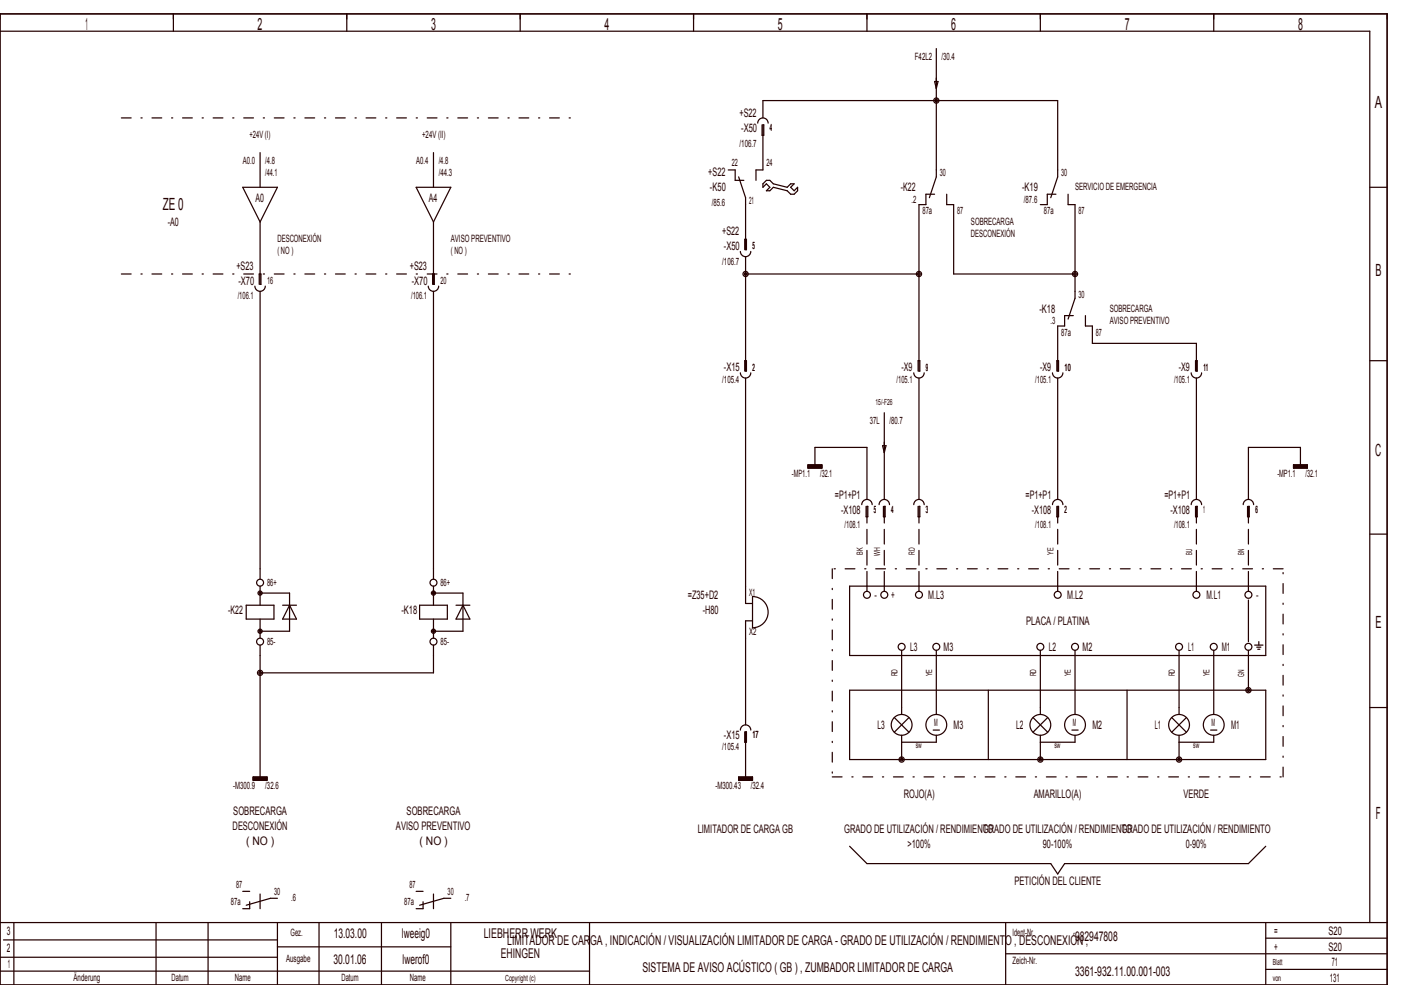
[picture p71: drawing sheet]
<svg xmlns="http://www.w3.org/2000/svg" width="404mm" height="284mm" viewBox="0 0 404 284" stroke-linecap="round" stroke-linejoin="round" font-family="sans-serif">
<defs><g id="words">
<g font-size="4.8" fill="#240000">
<text x="24.6" y="8.6">1</text>
<text x="74.3" y="8.6">2</text>
<text x="124.3" y="8.6">3</text>
<text x="174.3" y="8.6">4</text>
<text x="224.3" y="8.6">5</text>
<text x="274.3" y="8.6">6</text>
<text x="324.3" y="8.6">7</text>
<text x="374.3" y="8.6">8</text>
<text x="396.5" y="31.1">A</text>
<text x="46.9" y="60.6">ZE 0</text>
<text x="396.7" y="79.6">B</text>
<text x="396.6" y="131.6">C</text>
<text x="396.7" y="181.1">E</text>
<text x="396.8" y="236.1">F</text>
</g>
<g font-size="3.9" fill="#240000">
<text x="96.2" y="270.3">13.03.00</text>
<text x="115.9" y="270.3">lweeig0</text>
<text x="139.5" y="270.3">LIEBHERR WERK</text>
<text x="146.3" y="272.3">LIMITADOR DE CARGA , INDICACIÓN / VISUALIZACIÓN LIMITADOR DE CARGA ­ GRADO DE UTILIZACIÓN / RENDIMIENTO , DESCONEXIÓN ,</text>
<text x="310" y="271.3">982947808</text>
<text x="96.2" y="277.8">30.01.06</text>
<text x="116.1" y="277.8">lwerof0</text>
<text x="144.4" y="276.3">EHINGEN</text>
<text x="185.2" y="280.3">SISTEMA DE AVISO ACÚSTICO ( GB ) , ZUMBADOR LIMITADOR DE CARGA</text>
<text x="310" y="281.3">3361­932.11.00.001­003</text>
</g>
<g font-size="3.4" fill="#240000">
<text x="213.2" y="33.7">+S22</text>
<text x="213.7" y="38.1">­X50</text>
<text x="204.2" y="50.7">+S22</text>
<text x="73.7" y="58.1">A0</text>
<text x="123.7" y="58.1">A4</text>
<text x="204.7" y="55.1">­K50</text>
<text x="259.8" y="55.1">­K22</text>
<text x="294.7" y="55.1">­K19</text>
<text x="48.4" y="65.1">­A0</text>
<text x="208.2" y="67.7">+S22</text>
<text x="68.2" y="77.7">+S23</text>
<text x="118.2" y="77.7">+S23</text>
<text x="208.7" y="72.1">­X50</text>
<text x="68.7" y="82.1">­X70</text>
<text x="118.7" y="82.1">­X70</text>
<text x="299.7" y="90.1">­K18</text>
<text x="208.7" y="107.1">­X15</text>
<text x="259.9" y="107.1">­X9</text>
<text x="299.9" y="107.1">­X9</text>
<text x="339.9" y="107.1">­X9</text>
<text x="240.8" y="143.7">=P1+P1</text>
<text x="295.8" y="143.7">=P1+P1</text>
<text x="335.8" y="143.7">=P1+P1</text>
<text x="242.5" y="148.1">­X108</text>
<text x="297.5" y="148.1">­X108</text>
<text x="337.5" y="148.1">­X108</text>
<text x="198.3" y="172.7">=Z35+D2</text>
<text x="252.2" y="172.6">­</text>
<text x="257" y="172.6">+</text>
<text x="267.7" y="172.6">M.L3</text>
<text x="307.7" y="172.6">M.L2</text>
<text x="347.9" y="172.6">M.L1</text>
<text x="362.2" y="172.6">­</text>
<text x="65.8" y="177.1">­K22</text>
<text x="115.7" y="177.1">­K18</text>
<text x="202.7" y="177.1">­H80</text>
<text x="295.9" y="180.1">PLACA / PLATINA</text>
<text x="262.4" y="187.6">L3</text>
<text x="272.1" y="187.6">M3</text>
<text x="302.5" y="187.6">L2</text>
<text x="312.2" y="187.6">M2</text>
<text x="342.6" y="187.6">L1</text>
<text x="352.3" y="187.6">M1</text>
<text x="208.7" y="213.1">­X15</text>
<text x="253" y="210.1">L3</text>
<text x="275" y="210.1">M3</text>
<text x="293" y="210.1">L2</text>
<text x="315" y="210.1">M2</text>
<text x="333" y="210.1">L1</text>
<text x="355" y="210.1">M1</text>
<text x="260.7" y="230.1">ROJO(A)</text>
<text x="298.1" y="230.1">AMARILLO(A)</text>
<text x="341.3" y="230.1">VERDE</text>
<text x="67.1" y="239.4">DESCONEXIÓN</text>
<text x="67.3" y="235.1">SOBRECARGA</text>
<text x="114.2" y="239.4">AVISO PREVENTIVO</text>
<text x="117.3" y="235.1">SOBRECARGA</text>
<text x="71" y="243.6">( NO )</text>
<text x="121" y="243.6">( NO )</text>
<text x="201.2" y="240.1">LIMITADOR DE CARGA GB</text>
<text x="243.4" y="240.1">GRADO DE UTILIZACIÓN / RENDIMIENTO</text>
<text x="261.7" y="244.4">&gt;100%</text>
<text x="283.4" y="240.1">GRADO DE UTILIZACIÓN / RENDIMIENTO</text>
<text x="300.7" y="244.4">90­100%</text>
<text x="323.4" y="240.1">GRADO DE UTILIZACIÓN / RENDIMIENTO</text>
<text x="341.9" y="244.4">0­90%</text>
<text x="292.5" y="255.1">PETICIÓN DEL CLIENTE</text>
<text x="2" y="269.6">3</text>
<text x="367.5" y="269.6">=</text>
<text x="383.1" y="269.6">S20</text>
<text x="2" y="274.6">2</text>
<text x="367.5" y="274.1">+</text>
<text x="383.1" y="274.1">S20</text>
<text x="2.2" y="279.1">1</text>
<text x="384" y="278.6">71</text>
<text x="383.5" y="283.1">131</text>
</g>
<g font-size="2.9" fill="#240000">
<text x="263.8" y="17.4">F42L2</text>
<text x="271.5" y="17.4">/30.4</text>
<text x="71.9" y="39.9">+24V (I)</text>
<text x="121.7" y="39.9">+24V (II)</text>
<text x="222" y="37.9">4</text>
<text x="70" y="47.4">A0.0</text>
<text x="76.5" y="47.4">/4.8</text>
<text x="120" y="47.4">A0.4</text>
<text x="126.5" y="47.4">/4.8</text>
<text x="211" y="48">22</text>
<text x="213.3" y="42.3">/106.7</text>
<text x="221" y="48">24</text>
<text x="76.5" y="50.9">/44.1</text>
<text x="126.5" y="50.9">/44.3</text>
<text x="271" y="50.9">30</text>
<text x="306" y="50.9">30</text>
<text x="205.3" y="59.3">/85.6</text>
<text x="216" y="58.9">21</text>
<text x="262.9" y="58.4">.2</text>
<text x="295.3" y="58.4">/87.6</text>
<text x="310" y="54.9">SERVICIO DE EMERGENCIA</text>
<text x="266" y="61.8">87a</text>
<text x="276" y="61.8">87</text>
<text x="280" y="64.9">SOBRECARGA</text>
<text x="301" y="61.8">87a</text>
<text x="311" y="61.8">87</text>
<text x="80" y="69.9">DESCONEXIÓN</text>
<text x="130" y="69.9">AVISO PREVENTIVO</text>
<text x="217" y="71.9">5</text>
<text x="280" y="68.3">DESCONEXIÓN</text>
<text x="80" y="73.3">( NO )</text>
<text x="130" y="73.3">( NO )</text>
<text x="208.3" y="76.3">/106.7</text>
<text x="77" y="81.9">16</text>
<text x="127" y="81.9">20</text>
<text x="68.6" y="86.3">/106.1</text>
<text x="118.6" y="86.3">/106.1</text>
<text x="311" y="85.9">30</text>
<text x="320" y="89.9">SOBRECARGA</text>
<text x="302.9" y="93.4">.3</text>
<text x="320" y="93.3">AVISO PREVENTIVO</text>
<text x="306" y="96.8">87a</text>
<text x="316" y="96.8">87</text>
<text x="217" y="106.9">2</text>
<text x="267" y="106.9">9</text>
<text x="307" y="106.9">10</text>
<text x="347" y="106.9">11</text>
<text x="208.3" y="110.4">/105.4</text>
<text x="258.6" y="110.4">/105.1</text>
<text x="298.6" y="110.4">/105.1</text>
<text x="338.6" y="110.4">/105.1</text>
<text x="250.8" y="122.4">37L</text>
<text x="256.5" y="122.4">/80.7</text>
<text x="228.3" y="137.4">­MP1.1</text>
<text x="236.5" y="137.4">/32.1</text>
<text x="368.3" y="137.4">­MP1.1</text>
<text x="376.5" y="137.4">/32.1</text>
<text x="252" y="147.9">5</text>
<text x="257" y="147.9">4</text>
<text x="267" y="147.9">3</text>
<text x="307" y="147.9">2</text>
<text x="347" y="147.9">1</text>
<text x="362" y="147.9">6</text>
<text x="243.6" y="152.3">/108.1</text>
<text x="298.6" y="152.3">/108.1</text>
<text x="338.6" y="152.3">/108.1</text>
<text x="77" y="168.9">86+</text>
<text x="127" y="168.9">86+</text>
<text x="216" y="171.8">X1</text>
<text x="77" y="185.9">85­</text>
<text x="127" y="185.9">85­</text>
<text x="216" y="183">X2</text>
<text x="269.4" y="209.3">M</text>
<text x="309.4" y="209.3">M</text>
<text x="349.4" y="209.3">M</text>
<text x="217" y="212.9">17</text>
<text x="208.3" y="216.4">/105.4</text>
<text x="67.3" y="227.4">­M300.9</text>
<text x="76.5" y="227.4">/32.6</text>
<text x="206.3" y="227.4">­M300.43</text>
<text x="216.5" y="227.4">/32.4</text>
<text x="68.1" y="256">87</text>
<text x="79.1" y="258">30</text>
<text x="118.1" y="256">87</text>
<text x="129.1" y="258">30</text>
<text x="66.6" y="261">87a</text>
<text x="84" y="259.9">.6</text>
<text x="116.6" y="261">87a</text>
<text x="134" y="259.9">.7</text>
<text x="83.8" y="269.9">Gez.</text>
<text x="292" y="269.9">Ident­Nr.</text>
<text x="82.5" y="277.4">Ausgabe</text>
<text x="292" y="277.9">Zeich­Nr.</text>
<text x="21.2" y="282.9">Änderung</text>
<text x="49.5" y="282.9">Datum</text>
<text x="67.7" y="282.9">Name</text>
<text x="98.5" y="282.9">Datum</text>
<text x="118.2" y="282.9">Name</text>
</g>
<g font-size="2.4" fill="#240000">
<text x="252.5" y="116.8">15/­F26</text>
<text x="248.8" y="160" transform="rotate(-90 248.8 160)">BK</text>
<text x="253.8" y="160.2" transform="rotate(-90 253.8 160.2)">WH</text>
<text x="263.8" y="160" transform="rotate(-90 263.8 160)">RD</text>
<text x="303.8" y="160" transform="rotate(-90 303.8 160)">YE</text>
<text x="343.8" y="160" transform="rotate(-90 343.8 160)">BU</text>
<text x="358.8" y="160" transform="rotate(-90 358.8 160)">BN</text>
<text x="258.8" y="195" transform="rotate(-90 258.8 195)">RD</text>
<text x="268.8" y="195" transform="rotate(-90 268.8 195)">YE</text>
<text x="298.8" y="195" transform="rotate(-90 298.8 195)">RD</text>
<text x="308.8" y="195" transform="rotate(-90 308.8 195)">YE</text>
<text x="338.8" y="195" transform="rotate(-90 338.8 195)">RD</text>
<text x="348.8" y="195" transform="rotate(-90 348.8 195)">YE</text>
<text x="358.8" y="195.1" transform="rotate(-90 358.8 195.1)">GN</text>
<text x="264.1" y="215.8">sw</text>
<text x="304.1" y="215.8">sw</text>
<text x="344.1" y="215.8">sw</text>
<text x="367" y="278.3">Blatt</text>
<text x="145.7" y="282.8">Copyright (c)</text>
<text x="367" y="282.8">von</text>
</g>
</g></defs>
<g fill="none" stroke="#240000" stroke-width=".35">
<path d="M0 4h400v280h-400zM0 9h395v257M50 4v5M100 4v5M150 4v5M200 4v5M250 4v5M270 14v37l-2 6M300 4v5M350 4v5M218.5 35.5a1.5 1.5 0 0 1 1.5-1.5 1.5 1.5 0 0 1 1.5 1.5M219.8 36v3h.4v-3h-.2v13h-2v3"/>
<path d="M220 34v-5h85v22l-2 6M269.5 23.5h1l-.5 2zM70 54h10l-5 10zM75 44v10M120 54h10l-5 10zM125 44v10M210 49h2v3h2.5M213 51l2 6v15h.2v-3h-.4v3M220 53l1-1h1l1 1 4 1 1-1h1l-1 1 1 1 1-1v1l-1 1h-1l-1-1-4-1-1 1h-1l1-1-1-1-1 1zM269.5 56h-2.5v3h-2v48h.3v-3h-.6v3M273 56v3h2v20h35M304.5 56h-2.5v3h-2"/>
<path d="M308 56v3h2v27l-2 6M395 54h5M75 64v18h.3v-3h-.5v3M125 64v18h.3v-3h-.6v3M213.5 72.5a1.5 1.5 0 0 0 1.5 1.5 1.5 1.5 0 0 0 1.5-1.5M215 74v33h.2v-3h-.4v3M215 79h50M73.5 82.5a1.5 1.5 0 0 0 1.5 1.5 1.5 1.5 0 0 0 1.5-1.5M75 84v83M123.5 82.5a1.5 1.5 0 0 0 1.5 1.5 1.5 1.5 0 0 0 1.5-1.5M125 84v83M309.5 91h-2.5v3h-2v13h.2v-3h-.4v3"/>
<path d="M313 91v3h2v5h30v8h.2v-3h-.5v3M213.5 107.5a1.5 1.5 0 0 0 1.5 1.5 1.5 1.5 0 0 0 1.5-1.5M215 109v65h2M255 119v25M263.5 107.5a1.5 1.5 0 0 0 1.5 1.5 1.5 1.5 0 0 0 1.5-1.5M265 109v35M303.5 107.5a1.5 1.5 0 0 0 1.5 1.5 1.5 1.5 0 0 0 1.5-1.5M305 109v35M343.5 107.5a1.5 1.5 0 0 0 1.5 1.5 1.5 1.5 0 0 0 1.5-1.5M345 109v35M395 104h5M233 134h4v1h-4z"/>
<path d="M233 134.9h4M233 134.8h4M233 134.7h4M233 134.6h4M233 134.5h4M233 134.4h4M233 134.3h4M233 134.2h4M233 134.1h4M235 134v-5h15v15M254.5 128.5h1l-.5 2zM373 134h4v1h-4z"/>
<path d="M373 134.9h4M373 134.8h4M373 134.7h4M373 134.6h4M373 134.5h4M373 134.4h4M373 134.3h4M373 134.2h4M373 134.1h4M375 134v-5h-15v15M248.5 145.5a1.5 1.5 0 0 1 1.5-1.5 1.5 1.5 0 0 1 1.5 1.5M249.8 146v3h.5v-3h-.3v3"/>
<path d="M253.5 145.5a1.5 1.5 0 0 1 1.5-1.5 1.5 1.5 0 0 1 1.5 1.5M254.7 146v3h.5v-3h-.2v3M263.5 145.5a1.5 1.5 0 0 1 1.5-1.5 1.5 1.5 0 0 1 1.5 1.5M264.7 146v3h.6v-3h-.3v3M303.5 145.5a1.5 1.5 0 0 1 1.5-1.5 1.5 1.5 0 0 1 1.5 1.5M304.8 146v3h.4v-3h-.2v3M343.5 145.5a1.5 1.5 0 0 1 1.5-1.5 1.5 1.5 0 0 1 1.5 1.5M344.7 146v3h.5v-3h-.2v3M358.5 145.5a1.5 1.5 0 0 1 1.5-1.5 1.5 1.5 0 0 1 1.5 1.5M359.8 146v3h.4v-3h-.2v3M395 154h5M71 174.5h8v4h-8z"/>
<path d="M75 169v5.5M75 178.5v5.5M75 171h8.5v11h-8.5M81.5 174.5h4M83.5 174.5l2 4h-4zM121 174.5h8v4h-8zM125 171h8.5v11h-8.5M125 169v5.5M125 178.5v5.5M131.5 174.5h4M133.5 174.5l2 4h-4zM217 172a4.5 4.5 0 0 1 4.5 4.5 4.5 4.5 0 0 1-4.5 4.5z"/>
<path d="M217 179h-2v30M245 169h120v20h-120zM250 169v1.5M255 169v1.5M265 169v1.5M305 169v1.5M345 169v1.5M360 169v1.5M360 173v12M75 186v38M125 186v8h-50M245 199h120v20h-120z"/>
<path d="M260 187.5v18.5M270 187.5v18.5M285 199v20M300 187.5v18.5M310 187.5v18.5M325 199v20M340 187.5v18.5M350 187.5v18.5M360 187.5v11.5M361.8 186h2.4M362.4 186.6h1.2M362.7 187.2h.6"/>
<path d="M363 185v1M213.5 210.5a1.5 1.5 0 0 1 1.5-1.5 1.5 1.5 0 0 1 1.5 1.5M214.8 211v3h.4v-3h-.2v13M257.9 206.9l4.2 4.2M260 212v7M262.1 206.9l-4.2 4.2M269.1 210.5h1.8M270 212v2h-10M297.9 206.9l4.2 4.2M300 212v7M302.1 206.9l-4.2 4.2M309.1 210.5h1.8"/>
<path d="M310 212v2h-10M337.9 206.9l4.2 4.2M340 212v7M342.1 206.9l-4.2 4.2M349.1 210.5h1.8M350 212v2h-10M395 204h5M73 224h4v1h-4zM73 224.9h4M73 224.8h4M73 224.7h4M73 224.6h4"/>
<path d="M73 224.5h4M73 224.4h4M73 224.3h4M73 224.2h4M73 224.1h4M213 224h4v1h-4zM213 224.9h4M213 224.8h4M213 224.7h4M213 224.6h4M213 224.5h4M213 224.4h4"/>
<path d="M213 224.3h4M213 224.2h4M213 224.1h4M70 257h2M80 259h-2l-7 2M120 257h2M130 259h-2l-7 2M245 244l5 5h53l2 3 2-3h53l5-5M0 276h80M0 266h400M1 271h79M4 266v18"/>
<path d="M45 266v18M60 266v18M72 260v2h-2M80 266v18M80 273h50M92 266v18M110 266v18M122 260v2h-2M130 266v18M170 266v18M290 266v18M290 275h110"/>
<path d="M365 266v18M365 279.5h35M365 270.5h35M0 280h170"/>
<circle cx="270" cy="29" r=".75"/>
<circle cx="270" cy="29" r=".38"/>
<circle cx="215" cy="79" r=".38"/>
<circle cx="215" cy="79" r=".75"/>
<circle cx="265" cy="79" r=".38"/>
<circle cx="265" cy="79" r=".75"/>
<circle cx="310" cy="79" r=".75"/>
<circle cx="310" cy="79" r=".38"/>
<circle cx="75" cy="168" r="1"/>
<circle cx="75" cy="171" r=".6"/>
<circle cx="75" cy="171" r=".3"/>
<circle cx="125" cy="168" r="1"/>
<circle cx="125" cy="171" r=".3"/>
<circle cx="125" cy="171" r=".6"/>
<circle cx="250" cy="171.5" r="1"/>
<circle cx="255" cy="171.5" r="1"/>
<circle cx="265" cy="171.5" r="1"/>
<circle cx="305" cy="171.5" r="1"/>
<circle cx="345" cy="171.5" r="1"/>
<circle cx="360" cy="171.5" r="1"/>
<circle cx="75" cy="185" r="1"/>
<circle cx="75" cy="194" r=".75"/>
<circle cx="75" cy="182" r=".6"/>
<circle cx="75" cy="194" r=".38"/>
<circle cx="75" cy="182" r=".3"/>
<circle cx="125" cy="185" r="1"/>
<circle cx="125" cy="182" r=".6"/>
<circle cx="125" cy="182" r=".3"/>
<circle cx="260" cy="186.5" r="1"/>
<circle cx="270" cy="186.5" r="1"/>
<circle cx="300" cy="186.5" r="1"/>
<circle cx="310" cy="186.5" r="1"/>
<circle cx="340" cy="186.5" r="1"/>
<circle cx="350" cy="186.5" r="1"/>
<circle cx="360" cy="199" r=".75"/>
<circle cx="360" cy="186.5" r="1"/>
<circle cx="360" cy="199" r=".38"/>
<circle cx="260" cy="209" r="3"/>
<circle cx="260" cy="219" r=".75"/>
<circle cx="260" cy="219" r=".38"/>
<circle cx="270" cy="209" r="3"/>
<circle cx="300" cy="209" r="3"/>
<circle cx="300" cy="219" r=".75"/>
<circle cx="300" cy="219" r=".38"/>
<circle cx="310" cy="209" r="3"/>
<circle cx="340" cy="209" r="3"/>
<circle cx="340" cy="219" r=".75"/>
<circle cx="340" cy="219" r=".38"/>
<circle cx="350" cy="209" r="3"/>
</g>
<path d="M250 169v-20M255 169v-20M265 169v-20M305 169v-20M345 169v-20M360 169v-20M75 262v-6M125 262v-6" fill="none" stroke="#240000" stroke-width=".35" stroke-dasharray="4.2 1.8"/>
<path d="M35 34h130M35 79h130M240 164v60M370 164h-130M240 224h130M370 224v-60" fill="none" stroke="#240000" stroke-width=".35" stroke-dasharray="2.8 2.8 .4 2.8"/>
<use href="#words"/>
</svg>
